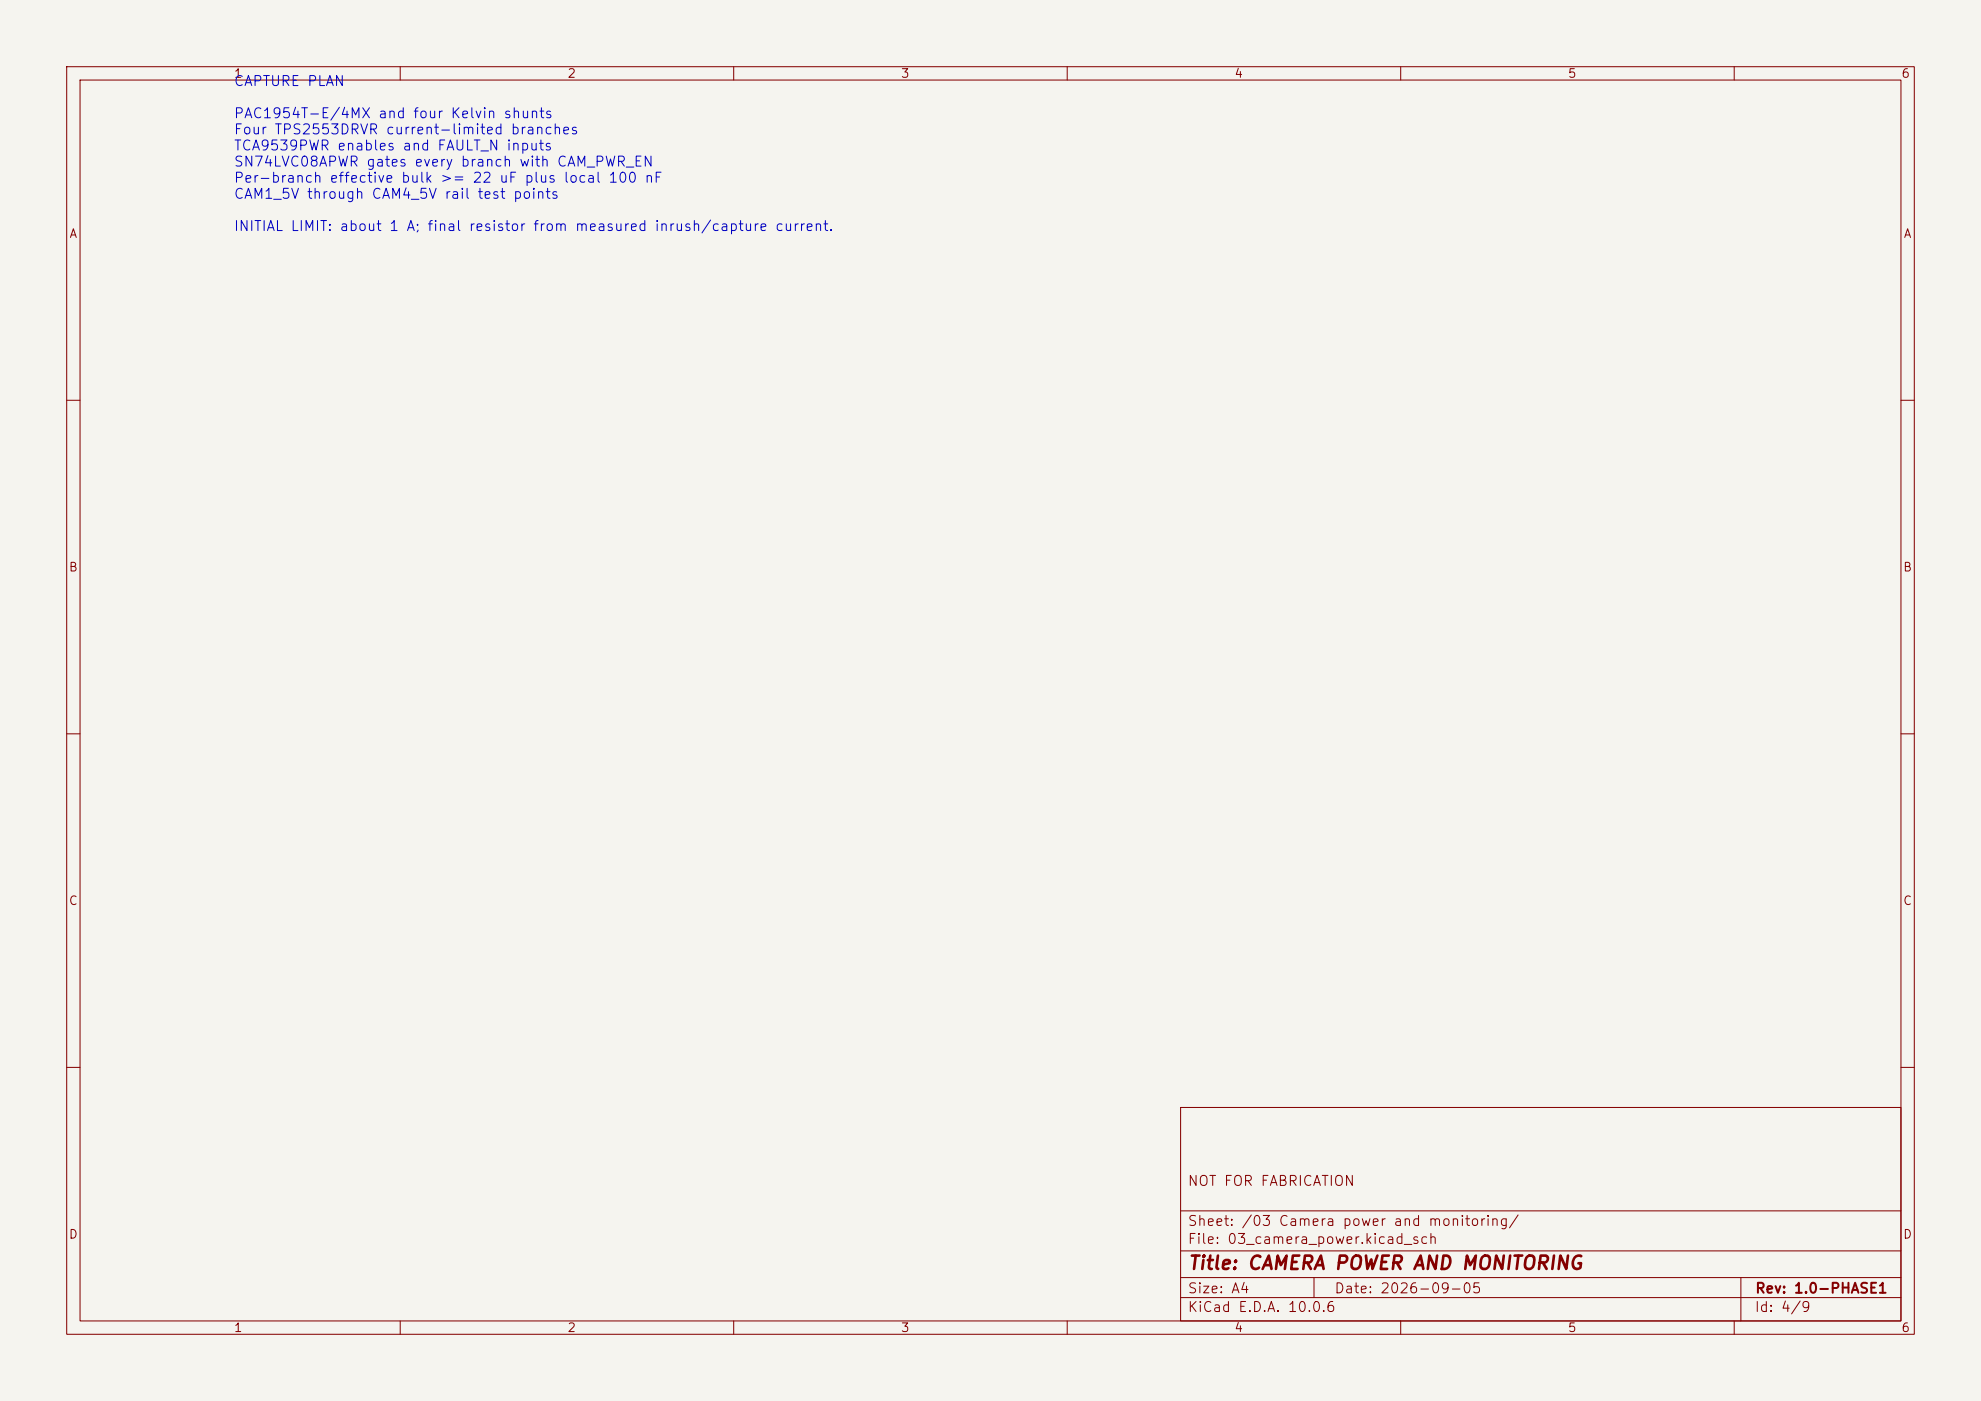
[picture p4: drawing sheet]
<svg xmlns="http://www.w3.org/2000/svg" width="297mm" height="210mm" viewBox="0 0 297 210" stroke-linecap="round" stroke-linejoin="round" font-family="sans-serif">
<defs><g id="words">
<text font-size="2" fill="#840000" x="178" y="190.8">Title: CAMERA POWER AND MONITORING</text>
<g font-size="1.5" fill="#0000c2">
<text x="35" y="13.3">CAPTURE PLAN</text>
<text x="35" y="18.1">PAC1954T-E/4MX and four Kelvin shunts</text>
<text x="35" y="20.5">Four TPS2553DRVR current-limited branches</text>
<text x="35" y="22.9">TCA9539PWR enables and FAULT_N inputs</text>
<text x="35" y="25.4">SN74LVC08APWR gates every branch with CAM_PWR_EN</text>
<text x="35" y="27.8">Per-branch effective bulk &gt;= 22 uF plus local 100 nF</text>
<text x="35" y="30.2">CAM1_5V through CAM4_5V rail test points</text>
<text x="35" y="35">INITIAL LIMIT: about 1 A; final resistor from measured inrush/capture current.</text>
</g>
<g font-size="1.5" fill="#840000">
<text x="178" y="178.1">NOT FOR FABRICATION</text>
<text x="178" y="184.1">Sheet: /03 Camera power and monitoring/</text>
<text x="178" y="186.8">File: 03_camera_power.kicad_sch</text>
<text x="178" y="197">KiCad E.D.A. 10.0.6</text>
<text x="178" y="194.2">Size: A4</text>
<text x="200" y="194.2">Date: 2026-09-05</text>
<text x="263" y="197">Id: 4/9</text>
<text x="263" y="194.2">Rev: 1.0-PHASE1</text>
</g>
<g font-size="1.3" fill="#840000">
<text x="35" y="12">1</text>
<text x="85" y="12">2</text>
<text x="135" y="12">3</text>
<text x="185" y="12">4</text>
<text x="235" y="12">5</text>
<text x="285" y="12">6</text>
<text x="10.3" y="36">A</text>
<text x="285.3" y="36">A</text>
<text x="10.2" y="86">B</text>
<text x="285.2" y="86">B</text>
<text x="10.2" y="136">C</text>
<text x="285.2" y="136">C</text>
<text x="10.2" y="186">D</text>
<text x="285.2" y="186">D</text>
<text x="35" y="200">1</text>
<text x="85" y="200">2</text>
<text x="135" y="200">3</text>
<text x="185" y="200">4</text>
<text x="235" y="200">5</text>
<text x="285" y="200">6</text>
</g>
</g></defs>
<path d="M0 0h297v210h-297z" fill="#f5f4ef" stroke="#f5f4ef" stroke-width=".15"/>
<g fill="none" stroke="#840000" stroke-width=".15">
<path d="M10 10h277v190h-277zM12 12h273v186h-273zM60 10v2M110 10v2M160 10v2M210 10v2M260 10v2M10 60h2M285 60h2M10 110h2M285 110h2M10 160h2"/>
<path d="M177 166h108v32h-108zM285 160h2M60 198v2M110 198v2M160 198v2M177 194.5h108M177 191.5h108M177 187.5h108M177 181.5h108M197 191.5v3M210 198v2M260 198v2"/>
<path d="M261 191.5v6.5"/>
</g>
<use href="#words"/>
</svg>
